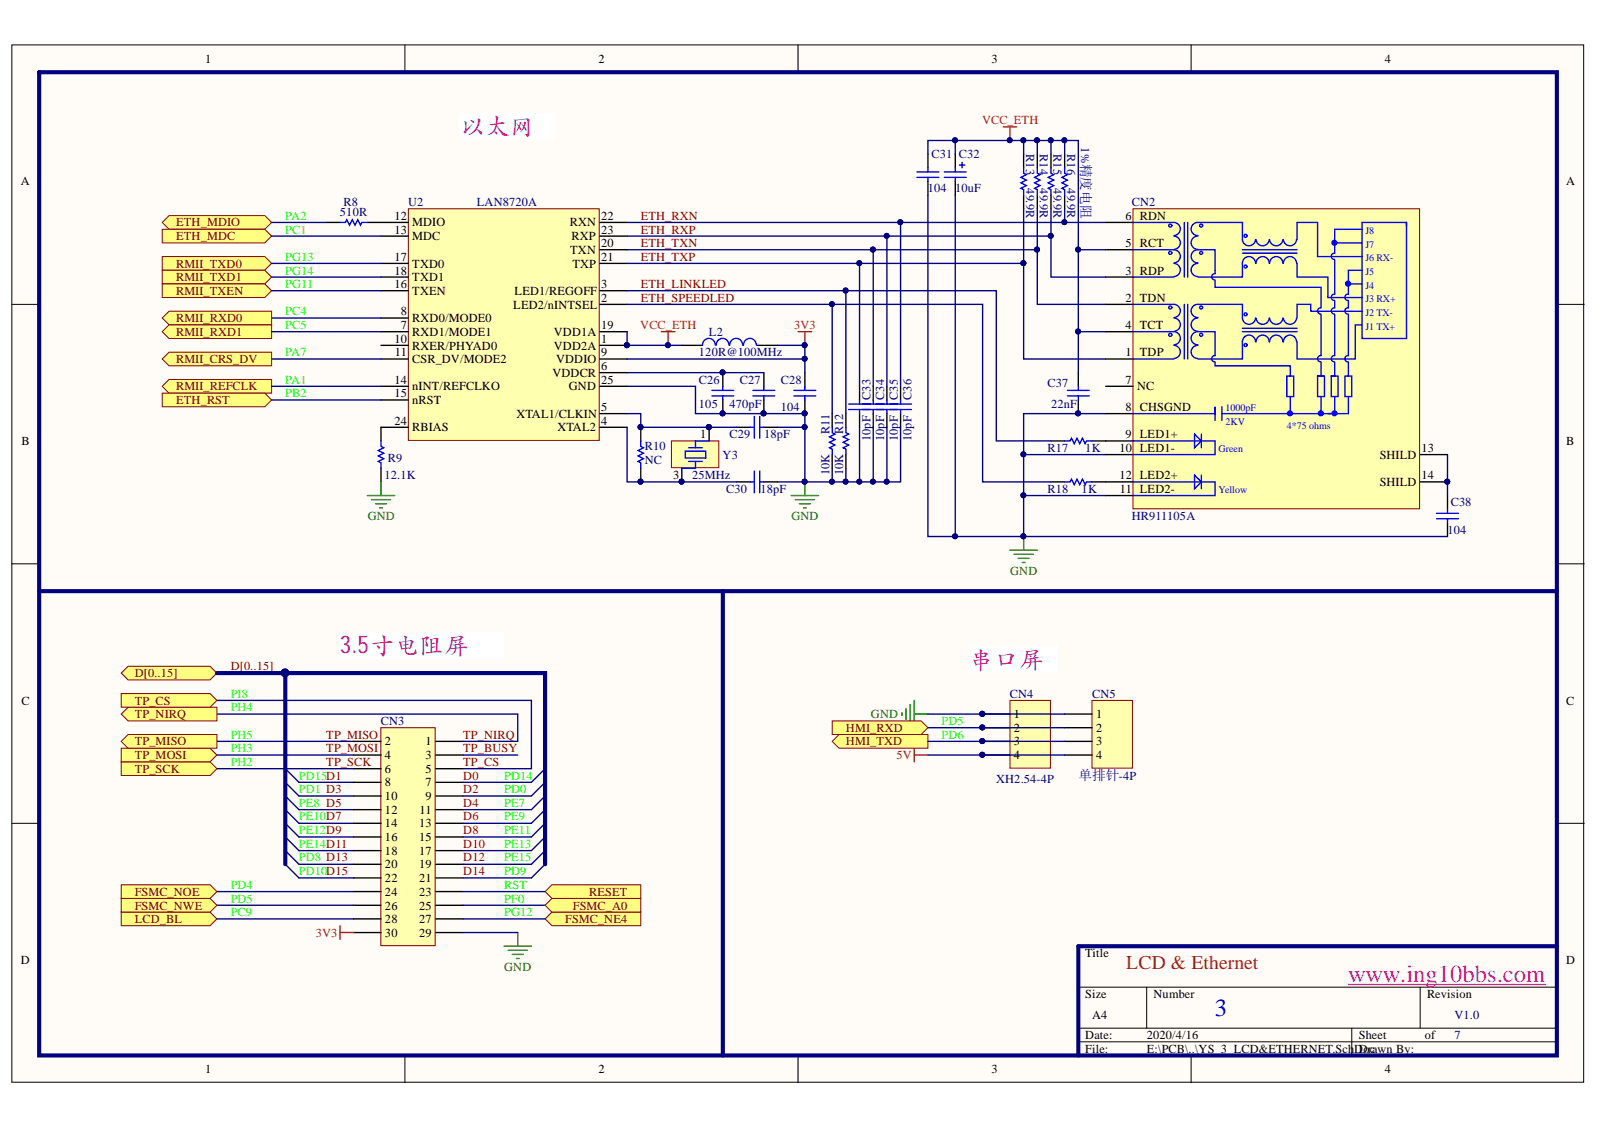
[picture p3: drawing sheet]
<svg xmlns="http://www.w3.org/2000/svg" width="297mm" height="210mm" viewBox="0 0 297 210" stroke-linecap="round" stroke-linejoin="round" font-family="sans-serif">
<defs><g id="words">
<g font-size="4.6" fill="#bf00bf">
<text x="85.4" y="24.9">以太网</text>
<text x="63.2" y="121.4">3.5寸电阻屏</text>
<text x="180.1" y="124">串口屏</text>
</g>
<text font-size="4.6" fill="#f0f" x="250.6" y="182.5">www.ing10bbs.com</text>
<text font-size="4.6" fill="#00f" x="225.8" y="188.9">3</text>
<text font-size="3.6" fill="#f00" x="209.3" y="180.2">LCD &amp; Ethernet</text>
<text font-size="2.5" fill="#000080" x="200.5" y="144.9">单排针-4P</text>
<g font-size="2.3">
<text x="38.1" y="11.7">1</text>
<text x="111.2" y="11.7">2</text>
<text x="184.3" y="11.7">3</text>
<text x="257.4" y="11.7">4</text>
<text x="3.9" y="34.5">A</text>
<text x="291.1" y="34.5">A</text>
<text x="73.3" y="40.8">12</text>
<text x="111.7" y="40.8">22</text>
<text x="209.2" y="40.8">6</text>
<text x="211.9" y="40.8">RDN</text>
<text x="73.3" y="43.4">13</text>
<text x="76.6" y="42.1">MDIO</text>
<text x="76.6" y="44.7">MDC</text>
<text x="105.9" y="42.1">RXN</text>
<text x="106" y="47.2">TXN</text>
<text x="106.2" y="44.7">RXP</text>
<text x="111.7" y="46">20</text>
<text x="111.7" y="43.4">23</text>
<text x="209.2" y="46">5</text>
<text x="211.9" y="46">RCT</text>
<text x="73.3" y="53.6">16</text>
<text x="73.3" y="48.5">17</text>
<text x="73.3" y="51">18</text>
<text x="76.6" y="49.8">TXD0</text>
<text x="76.6" y="52.3">TXD1</text>
<text x="106.4" y="49.8">TXP</text>
<text x="111.7" y="53.6">3</text>
<text x="111.7" y="48.5">21</text>
<text x="209.2" y="51">3</text>
<text x="211.9" y="51">RDP</text>
<text x="74.5" y="58.7">8</text>
<text x="76.6" y="59.9">RXD0/MODE0</text>
<text x="76.6" y="54.8">TXEN</text>
<text x="95.4" y="57.4">LED2/nINTSEL</text>
<text x="95.7" y="54.8">LED1/REGOFF</text>
<text x="111.7" y="56.1">2</text>
<text x="209.2" y="56.1">2</text>
<text x="211.9" y="56.1">TDN</text>
<text x="73.3" y="63.7">10</text>
<text x="74.5" y="61.2">7</text>
<text x="76.6" y="62.5">RXD1/MODE1</text>
<text x="76.6" y="65">RXER/PHYAD0</text>
<text x="102.9" y="65">VDD2A</text>
<text x="102.9" y="62.5">VDD1A</text>
<text x="111.7" y="63.7">1</text>
<text x="111.7" y="61.2">19</text>
<text x="209.2" y="61.2">4</text>
<text x="211.9" y="61.2">TCT</text>
<text x="73.3" y="71.3">14</text>
<text x="73.4" y="66.3">11</text>
<text x="76.6" y="67.5">CSR_DV/MODE2</text>
<text x="102.7" y="70.1">VDDCR</text>
<text x="103.4" y="67.5">VDDIO</text>
<text x="111.7" y="68.8">6</text>
<text x="111.7" y="66.3">9</text>
<text x="111.7" y="71.3">25</text>
<text x="209.2" y="66.3">1</text>
<text x="209.2" y="71.3">7</text>
<text x="211.9" y="66.3">TDP</text>
<text x="73.3" y="73.9">15</text>
<text x="76.6" y="72.6">nINT/REFCLKO</text>
<text x="76.6" y="75.1">nRST</text>
<text x="96" y="77.7">XTAL1/CLKIN</text>
<text x="105.7" y="72.6">GND</text>
<text x="111.7" y="76.4">5</text>
<text x="209.2" y="76.4">8</text>
<text x="211.4" y="72.6">NC</text>
<text x="211.9" y="76.4">CHSGND</text>
<text x="4" y="82.7">B</text>
<text x="73.3" y="78.9">24</text>
<text x="76.6" y="80.2">RBIAS</text>
<text x="103.6" y="80.2">XTAL2</text>
<text x="111.7" y="78.9">4</text>
<text x="130.2" y="81.5">1</text>
<text x="209.2" y="81.5">9</text>
<text x="211.9" y="81.5">LED1+</text>
<text x="291.1" y="82.7">B</text>
<text x="125.1" y="89.1">3</text>
<text x="208.1" y="84">10</text>
<text x="208.1" y="89.1">12</text>
<text x="211.9" y="84">LED1-</text>
<text x="211.9" y="89.1">LED2+</text>
<text x="256.5" y="85.3">SHILD</text>
<text x="264.2" y="84">13</text>
<text x="264.2" y="89.1">14</text>
<text x="208.2" y="91.6">11</text>
<text x="211.9" y="91.6">LED2-</text>
<text x="256.5" y="90.3">SHILD</text>
<text x="4" y="131">C</text>
<text x="291.1" y="131">C</text>
<text x="188.5" y="133.5">1</text>
<text x="188.5" y="136.1">2</text>
<text x="203.8" y="133.5">1</text>
<text x="203.8" y="136.1">2</text>
<text x="71.6" y="138.6">2</text>
<text x="71.6" y="141.1">4</text>
<text x="71.6" y="143.7">6</text>
<text x="79.1" y="138.6">1</text>
<text x="79.1" y="141.1">3</text>
<text x="79.1" y="143.7">5</text>
<text x="188.5" y="138.6">3</text>
<text x="188.5" y="141.1">4</text>
<text x="203.8" y="138.6">3</text>
<text x="203.8" y="141.1">4</text>
<text x="71.6" y="146.2">8</text>
<text x="71.6" y="148.7">10</text>
<text x="79.1" y="146.2">7</text>
<text x="79.1" y="148.7">9</text>
<text x="71.6" y="151.3">12</text>
<text x="71.6" y="153.8">14</text>
<text x="77.9" y="153.8">13</text>
<text x="78" y="151.3">11</text>
<text x="71.6" y="156.3">16</text>
<text x="71.6" y="158.9">18</text>
<text x="71.6" y="161.4">20</text>
<text x="77.9" y="156.3">15</text>
<text x="77.9" y="158.9">17</text>
<text x="77.9" y="161.4">19</text>
<text x="71.6" y="164">22</text>
<text x="71.6" y="166.6">24</text>
<text x="77.9" y="164">21</text>
<text x="77.9" y="166.6">23</text>
<text x="71.6" y="169.1">26</text>
<text x="71.6" y="171.6">28</text>
<text x="77.9" y="169.1">25</text>
<text x="77.9" y="171.6">27</text>
<text x="3.9" y="179.3">D</text>
<text x="71.6" y="174.2">30</text>
<text x="77.9" y="174.2">29</text>
<text x="201.7" y="178">Title</text>
<text x="291.1" y="179.3">D</text>
<text x="201.7" y="185.6">Size</text>
<text x="214.4" y="185.6">Number</text>
<text x="265.3" y="185.6">Revision</text>
<text x="203" y="189.4">A4</text>
<text x="201.7" y="193.2">Date:</text>
<text x="201.7" y="195.7">File:</text>
<text x="213.2" y="193.2">2020/4/16</text>
<text x="213.2" y="195.7">E:\PCB\..\YS_3_LCD&amp;ETHERNET.Sch</text>
<text x="251.7" y="195.7">DDorawn By:</text>
<text x="252.6" y="193.2">Sheet</text>
<text x="254.6" y="195.7">c</text>
<text x="264.9" y="193.2">of</text>
<text x="38.1" y="199.5">1</text>
<text x="111.2" y="199.5">2</text>
<text x="184.3" y="199.5">3</text>
<text x="257.4" y="199.5">4</text>
</g>
<g font-size="2.3" fill="#f00">
<text x="182.5" y="23.1">VCC_ETH</text>
<text x="119" y="61.2">VCC_ETH</text>
<text x="147.6" y="61.2">3V3</text>
<text x="166.6" y="141.1">5V</text>
<text x="58.7" y="174.2">3V3</text>
</g>
<g font-size="2.3" fill="#000080">
<text x="173.1" y="29.4">C31</text>
<text x="178.2" y="29.4">C32</text>
<text x="190.7" y="28.7" transform="rotate(90 190.7 28.7)">R13</text>
<text x="193.3" y="28.7" transform="rotate(90 193.3 28.7)">R14</text>
<text x="195.8" y="28.7" transform="rotate(90 195.8 28.7)">R15</text>
<text x="198.4" y="28.7" transform="rotate(90 198.4 28.7)">R16</text>
<text x="201" y="27.4" transform="rotate(90 201 27.4)">1%精度电阻</text>
<text x="172.5" y="35.7">104</text>
<text x="177.5" y="35.7">10uF</text>
<text x="190.7" y="35" transform="rotate(90 190.7 35)">49.9R</text>
<text x="193.3" y="35" transform="rotate(90 193.3 35)">49.9R</text>
<text x="195.8" y="35" transform="rotate(90 195.8 35)">49.9R</text>
<text x="198.4" y="35" transform="rotate(90 198.4 35)">49.9R</text>
<text x="63.2" y="40.2">510R</text>
<text x="63.9" y="38.3">R8</text>
<text x="75.9" y="38.3">U2</text>
<text x="88.6" y="38.3">LAN8720A</text>
<text x="210.4" y="38.3">CN2</text>
<text x="131.8" y="62.5">L2</text>
<text x="129.9" y="66.3">120R@100MHz</text>
<text x="129.9" y="71.3">C26</text>
<text x="137.5" y="71.3">C27</text>
<text x="145.1" y="71.3">C28</text>
<text x="194.7" y="71.9">C37</text>
<text x="129.9" y="75.8">105</text>
<text x="135.6" y="75.8">470pF</text>
<text x="145.1" y="76.4">104</text>
<text x="161.8" y="74.4" transform="rotate(-90 161.8 74.4)">C33</text>
<text x="164.3" y="74.4" transform="rotate(-90 164.3 74.4)">C34</text>
<text x="166.9" y="74.4" transform="rotate(-90 166.9 74.4)">C35</text>
<text x="169.4" y="74.4" transform="rotate(-90 169.4 74.4)">C36</text>
<text x="195.4" y="75.8">22nF</text>
<text x="119.9" y="83.8">R10</text>
<text x="135.6" y="81.5">C29</text>
<text x="142" y="81.5">18pF</text>
<text x="154.2" y="80.7" transform="rotate(-90 154.2 80.7)">R11</text>
<text x="156.7" y="80.7" transform="rotate(-90 156.7 80.7)">R12</text>
<text x="161.8" y="82" transform="rotate(-90 161.8 82)">10pF</text>
<text x="164.3" y="82" transform="rotate(-90 164.3 82)">10pF</text>
<text x="166.9" y="82" transform="rotate(-90 166.9 82)">10pF</text>
<text x="169.4" y="82" transform="rotate(-90 169.4 82)">10pF</text>
<text x="71.5" y="89.1">12.1K</text>
<text x="72.1" y="85.9">R9</text>
<text x="119.9" y="86.3">NC</text>
<text x="128.7" y="89.1">25MHz</text>
<text x="134.3" y="85.3">Y3</text>
<text x="154.2" y="88.3" transform="rotate(-90 154.2 88.3)">10K</text>
<text x="156.7" y="88.3" transform="rotate(-90 156.7 88.3)">10K</text>
<text x="194.7" y="84">R17</text>
<text x="201.7" y="84">1K</text>
<text x="135" y="91.6">C30</text>
<text x="141.3" y="91.6">18pF</text>
<text x="194.7" y="91.6">R18</text>
<text x="201.1" y="91.6">1K</text>
<text x="269.7" y="94.1">C38</text>
<text x="210.4" y="96.7">HR911105A</text>
<text x="269.1" y="99.2">104</text>
<text x="187.7" y="129.7">CN4</text>
<text x="203" y="129.7">CN5</text>
<text x="70.8" y="134.8">CN3</text>
<text x="185.2" y="145.6">XH2.54-4P</text>
<text x="270.3" y="189.4">V1.0</text>
<text x="270.3" y="193.2">7</text>
</g>
<g font-size="2.3" fill="#0f0">
<text x="53" y="40.8">PA2</text>
<text x="53" y="43.4">PC1</text>
<text x="53" y="48.5">PG13</text>
<text x="53" y="51">PG14</text>
<text x="53" y="53.6">PG11</text>
<text x="53" y="58.7">PC4</text>
<text x="53" y="61.2">PC5</text>
<text x="53" y="66.3">PA7</text>
<text x="53" y="71.3">PA1</text>
<text x="53" y="73.9">PB2</text>
<text x="42.9" y="129.7">PI8</text>
<text x="42.9" y="132.3">PH4</text>
<text x="42.9" y="137.3">PH5</text>
<text x="175" y="137.3">PD6</text>
<text x="175" y="134.8">PD5</text>
<text x="42.9" y="142.4">PH2</text>
<text x="42.9" y="139.9">PH3</text>
<text x="55.6" y="147.5">PD1 D3</text>
<text x="55.6" y="144.9">PD15D1</text>
<text x="93.7" y="147.5">PD0</text>
<text x="93.7" y="144.9">PD14</text>
<text x="55.6" y="150">PE8 D5</text>
<text x="55.6" y="152.5">PE10D7</text>
<text x="55.6" y="155.1">PE12D9</text>
<text x="93.7" y="150">PE7</text>
<text x="93.7" y="152.5">PE9</text>
<text x="93.7" y="155.1">PE11</text>
<text x="55.6" y="160.2">PD8 D13</text>
<text x="55.6" y="157.6">PE14D11</text>
<text x="93.7" y="157.6">PE13</text>
<text x="93.7" y="160.2">PE15</text>
<text x="42.9" y="165.3">PD4</text>
<text x="42.9" y="167.8">PD5</text>
<text x="55.6" y="162.7">PD10D15</text>
<text x="93.7" y="167.8">PF0</text>
<text x="93.7" y="162.7">PD9</text>
<text x="93.7" y="165.3">RST</text>
<text x="42.9" y="170.4">PC9</text>
<text x="93.7" y="170.4">PG12</text>
</g>
<g font-size="2.3" fill="#800000">
<text x="119.1" y="40.8">ETH_RXN</text>
<text x="32.7" y="42.1">ETH_MDIO</text>
<text x="32.7" y="44.7">ETH_MDC</text>
<text x="119.1" y="43.4">ETH_RXP</text>
<text x="119.1" y="46">ETH_TXN</text>
<text x="32.7" y="49.8">RMII_TXD0</text>
<text x="32.7" y="52.3">RMII_TXD1</text>
<text x="119.1" y="53.6">ETH_LINKLED</text>
<text x="119.1" y="48.5">ETH_TXP</text>
<text x="32.7" y="54.8">RMII_TXEN</text>
<text x="32.7" y="59.9">RMII_RXD0</text>
<text x="119.1" y="56.1">ETH_SPEEDLED</text>
<text x="32.7" y="62.5">RMII_RXD1</text>
<text x="32.7" y="67.5">RMII_CRS_DV</text>
<text x="32.7" y="72.6">RMII_REFCLK</text>
<text x="32.7" y="75.1">ETH_RST</text>
<text x="25" y="125.9">D[0..15]</text>
<text x="42.9" y="124.7">D[0..15]</text>
<text x="25" y="131">TP_CS</text>
<text x="25" y="133.5">TP_NIRQ</text>
<text x="60.6" y="137.3">TP_MISO</text>
<text x="86.1" y="137.3">TP_NIRQ</text>
<text x="157.2" y="136.1">HMI_RXD</text>
<text x="25" y="143.7">TP_SCK</text>
<text x="25" y="141.1">TP_MOSI</text>
<text x="25" y="138.6">TP_MISO</text>
<text x="60.6" y="142.4">TP_SCK</text>
<text x="60.6" y="139.9">TP_MOSI</text>
<text x="86.1" y="142.4">TP_CS</text>
<text x="86.1" y="139.9">TP_BUSY</text>
<text x="157.2" y="138.6">HMI_TXD</text>
<text x="86.1" y="144.9">D0</text>
<text x="86.1" y="147.5">D2</text>
<text x="86.1" y="150">D4</text>
<text x="86.1" y="152.5">D6</text>
<text x="86.1" y="155.1">D8</text>
<text x="86.1" y="157.6">D10</text>
<text x="86.1" y="160.2">D12</text>
<text x="25" y="166.6">FSMC_NOE</text>
<text x="86.1" y="162.7">D14</text>
<text x="109.5" y="166.6">RESET</text>
<text x="25" y="171.6">LCD_BL</text>
<text x="25" y="169.1">FSMC_NWE</text>
<text x="105.1" y="171.6">FSMC_NE4</text>
<text x="106.5" y="169.1">FSMC_A0</text>
</g>
<g font-size="2.3" fill="#008000">
<text x="68.3" y="96.7">GND</text>
<text x="147.1" y="96.7">GND</text>
<text x="187.8" y="106.9">GND</text>
<text x="161.9" y="133.5">GND</text>
<text x="93.7" y="180.5">GND</text>
</g>
<g font-size="1.9" fill="#00f">
<text x="253.8" y="46.1">J7</text>
<text x="253.8" y="43.5">J8</text>
<text x="253.8" y="53.7">J4</text>
<text x="253.8" y="51.1">J5</text>
<text x="253.8" y="48.6">J6 RX-</text>
<text x="253.8" y="58.7">J2 TX-</text>
<text x="253.8" y="56.2">J3 RX+</text>
<text x="253.8" y="61.3">J1 TX+</text>
<text x="227.8" y="76.5">1000pF</text>
<text x="227.8" y="79">2KV</text>
<text x="239.2" y="79.7">4*75 ohms</text>
<text x="226.5" y="84.1">Green</text>
<text x="226.5" y="91.7">Yellow</text>
</g>
</g></defs>
<g fill="#fffcf8" stroke="#000" stroke-width=".19">
<path d="M2.2 8.3h292.2v192.9h-292.2z"/>
<path d="M7.3 13.4h282v182.8h-282z"/>
</g>
<g fill="none" stroke="#000" stroke-width=".19">
<path d="M75.3 8.3v5.1M148.3 8.3v5.1M221.4 8.3v5.1M2.2 56.6h5.1M289.4 56.6h5.1M2.2 104.8h5.1M289.4 104.8h5.1M2.2 153.1h5.1M289.4 153.1h5.1M289.4 175.9h-89v20.3M75.3 196.2v5.1M148.3 196.2v5.1"/>
<path d="M200.4 183.5h89M200.4 191.2h89M200.4 193.7h89M213.1 183.5v7.7M221.4 196.2v5.1M251.3 191.2v5M264 183.5v7.7"/>
</g>
<path d="M93.7 175.9h5.1M94.5 176.7h3.5M95.2 177.4h2.1M96 178.2h.5M96.2 173.4v2.5" fill="none" stroke="#008000" stroke-width=".25"/>
<path d="M55.6 145.5h10.1M55.6 148h10.1M55.6 150.5h10.1M55.6 153.1h10.1M55.6 155.6h10.1M55.6 158.1h10.1M55.6 160.7h10.1M55.6 163.2h10.1" fill="none" stroke="#000080" stroke-width=".25"/>
<path d="M70.8 135.3h10.1v40.5h-10.1z" fill="#ffffb0" stroke="#800000" stroke-width=".19"/>
<g fill="none" stroke="#000" stroke-width=".25">
<path d="M65.7 137.8h5.1M81 137.8h5.1M65.7 140.4h5.1M65.7 142.9h5.1M65.7 145.5h5.1M65.7 148h5.1M65.7 150.5h5.1M65.7 153.1h5.1M65.7 155.6h5.1M65.7 158.1h5.1M81 140.4h5.1M81 142.9h5.1"/>
<path d="M81 145.5h5.1M81 148h5.1M81 150.5h5.1M81 153.1h5.1M81 155.6h5.1M81 158.1h5.1M65.7 160.7h5.1M65.7 163.2h5.1M65.7 165.8h5.1M65.7 168.3h5.1M65.7 170.8h5.1M65.7 173.4h5.1"/>
<path d="M81 160.7h5.1M81 163.2h5.1M81 165.8h5.1M81 168.3h5.1M81 170.8h5.1M81 173.4h5.1"/>
</g>
<path d="M86.1 160.7h12.7M86.1 163.2h12.7M86.1 173.4h10.1M86.1 168.3h15.2M86.1 165.8h15.2" fill="none" stroke="#000080" stroke-width=".25"/>
<path d="M101.3 170.8l1.3-1.2h16.5v2.5h-16.5z" fill-rule="evenodd" fill="#ffff80" stroke="#800000" stroke-width=".19"/>
<path d="M86.1 170.8h15.2" fill="none" stroke="#000080" stroke-width=".25"/>
<path d="M22.5 169.6h16.6l1.2 1.2-1.2 1.3h-16.6z" fill-rule="evenodd" fill="#ffff80" stroke="#800000" stroke-width=".19"/>
<g fill="none" stroke="#000080" stroke-width=".25">
<path d="M40.3 132.8h55.9v5h-10.1M40.3 130.2h58.5v12.7h-12.7M40.3 137.8h25.4M40.3 142.9h25.4M40.3 140.4h25.4M86.1 140.4h10.1M86.1 158.1h12.7M86.1 155.6h12.7M86.1 153.1h12.7M86.1 150.5h12.7M86.1 148h12.7M86.1 145.5h12.7"/>
<path d="M40.3 170.8h25.4"/>
</g>
<g fill="#ffff80" stroke="#800000" stroke-width=".19">
<path d="M22.5 141.6h16.6l1.2 1.3-1.2 1.3h-16.6z" fill-rule="evenodd"/>
<path d="M22.5 139.1h16.6l1.2 1.3-1.2 1.2h-16.6z" fill-rule="evenodd"/>
<path d="M22.5 137.8l1.3-1.2h16.5v2.5h-16.5z" fill-rule="evenodd"/>
<path d="M22.5 132.8l1.3-1.3h16.5v2.5h-16.5z" fill-rule="evenodd"/>
<path d="M22.5 128.9h16.6l1.2 1.3-1.2 1.3h-16.6z" fill-rule="evenodd"/>
</g>
<path d="M40.3 168.3h25.4M40.3 165.8h25.4" fill="none" stroke="#000080" stroke-width=".25"/>
<path d="M63.2 117.5h30.4v5h-30.4z" fill="#fff" stroke="#fff" stroke-width=".19"/>
<g fill="#ffff80" stroke="#800000" stroke-width=".19">
<path d="M22.5 167h16.6l1.2 1.3-1.2 1.3h-16.6z" fill-rule="evenodd"/>
<path d="M22.5 164.5h16.6l1.2 1.3-1.2 1.2h-16.6z" fill-rule="evenodd"/>
<path d="M22.5 125.1l1.3-1.2h15.3l1.2 1.2-1.2 1.3h-15.3z" fill-rule="evenodd"/>
<path d="M101.3 168.3l1.3-1.3h16.5v2.6h-16.5z" fill-rule="evenodd"/>
</g>
<path d="M187.7 130.2h7.6v12.6h-7.6z" fill="#ffffb0" stroke="#800000" stroke-width=".19"/>
<path d="M182.6 132.8h5.1M182.6 135.3h5.1M182.6 137.8h5.1M182.6 140.4h5.1" fill="none" stroke="#000" stroke-width=".25"/>
<g fill="#000080" stroke="#000080" stroke-width=".19">
<circle cx="182.6" cy="132.7" r=".47"/>
<circle cx="182.6" cy="135.2" r=".46"/>
<circle cx="182.6" cy="137.8" r=".46"/>
<circle cx="182.6" cy="140.3" r=".46"/>
</g>
<path d="M167.7 132.5v.5M168.4 131.7v2.1M169.2 131v3.5M169.9 130.2v5.1M169.9 132.8h2.6" fill="none" stroke="#008000" stroke-width=".25"/>
<path d="M169.9 139.1v2.5M169.9 140.4h2.6M63.2 172.1v2.5M63.2 173.4h2.5" fill="none" stroke="#f00" stroke-width=".25"/>
<g fill="#ffff80" stroke="#800000" stroke-width=".19">
<path d="M154.7 134h16.5l1.3 1.3-1.3 1.3h-16.5z" fill-rule="evenodd"/>
<path d="M154.7 137.8l1.3-1.2h16.5v2.5h-16.5z" fill-rule="evenodd"/>
</g>
<path d="M203 130.2h7.5v12.6h-7.5z" fill="#ffffb0" stroke="#800000" stroke-width=".19"/>
<path d="M197.9 132.8h5.1M197.9 135.3h5.1M197.9 137.8h5.1M197.9 140.4h5.1" fill="none" stroke="#000" stroke-width=".25"/>
<path d="M180.1 120.1h16.4v5h-16.4z" fill="#fff" stroke="#fff" stroke-width=".19"/>
<path d="M210.6 38.8h53.3v55.8h-53.3z" fill="#ffffb0" stroke="#800000" stroke-width=".19"/>
<g fill="none" stroke="#000" stroke-width=".25">
<path d="M205.5 56.6h5.1M205.5 51.5h5.1M205.5 46.4h5.1M205.5 41.4h5.1M205.5 66.7h5.1M205.5 61.7h5.1M205.5 71.8h5.1M205.5 76.9h5.1M195.4 82h2.5M195.4 89.6h2.5M203 82h7.6M203 89.6h7.6"/>
<path d="M205.5 84.5h5.1M205.5 92.1h5.1M264 84.5h5.1M264 89.6h5.1M269.1 92.1v2.6M269.1 97.2v2.6"/>
</g>
<g fill="#000080" stroke="#000080" stroke-width=".19">
<circle cx="269" cy="89.5" r=".46"/>
<circle cx="190.2" cy="99.7" r=".46"/>
</g>
<g fill="none" stroke="#00f" stroke-width=".25">
<path d="M210.6 41.4h7.6a1.22 1.22 0 0 1 1.2 1.2 1.22 1.22 0 0 1-1.1 1.2M210.6 46.4h7.6a1.22 1.22 0 0 1 1.2 1.2 1.22 1.22 0 0 1-1.1 1.3M210.6 56.6h7.6a1.22 1.22 0 0 1 1.2 1.2 1.22 1.22 0 0 1-1.1 1.2M210.6 51.5h7.6M218.2 43.9a1.23 1.23 0 0 1 1.2 1.2 1.23 1.23 0 0 1-1.1 1.3M218.2 49a1.22 1.22 0 0 1 1.2 1.2 1.22 1.22 0 0 1-1.1 1.2M218.2 59.1a1.23 1.23 0 0 1 1.2 1.2 1.23 1.23 0 0 1-1.1 1.3M220.1 41.4v10.1M220.1 56.6v10.1M220.8 41.4v10.1M220.8 56.6v10.1M222.7 49a1.22 1.22 0 0 0-1.3 1.2 1.22 1.22 0 0 0 1.3 1.2"/>
<path d="M222.7 46.4a1.22 1.22 0 0 0-1.3 1.3 1.22 1.22 0 0 0 1.3 1.2M222.7 43.9a1.23 1.23 0 0 0-1.3 1.2 1.23 1.23 0 0 0 1.3 1.3M222.7 41.4a1.22 1.22 0 0 0-1.3 1.2 1.22 1.22 0 0 0 1.3 1.2M222.7 59.1a1.23 1.23 0 0 0-1.3 1.3 1.23 1.23 0 0 0 1.3 1.2M222.7 56.6a1.22 1.22 0 0 0-1.3 1.2 1.22 1.22 0 0 0 1.3 1.2M222.7 46.4h3.2v4.5a.59 .59 0 0 0-.7 .5 .59 .59 0 0 0 .6 .6M222.7 41.4h8.2v3.1M222.7 56.6h8.2v2.5M225.9 52.1v1.3h19.7v3.8a.58 .58 0 0 0-.7 .6 .58 .58 0 0 0 .6 .6M230.9 46.4h10.2M230.9 47.1h10.2M233.4 44.5a1.22 1.22 0 0 1-1.2 1.2 1.22 1.22 0 0 1-1.3-1.1"/>
<path d="M233.4 59.1a1.22 1.22 0 0 1-1.2 1.2 1.22 1.22 0 0 1-1.3-1.1M233.4 48.9a1.22 1.22 0 0 0-1.3-1.2 1.22 1.22 0 0 0-1.2 1.3v2.5h-8.2M235.9 44.5a1.22 1.22 0 0 1-1.2 1.2 1.22 1.22 0 0 1-1.2-1.1M235.9 59.1a1.22 1.22 0 0 1-1.2 1.2 1.22 1.22 0 0 1-1.2-1.1M235.9 48.9a1.22 1.22 0 0 0-1.2-1.2 1.22 1.22 0 0 0-1.2 1.3M238.5 44.5a1.23 1.23 0 0 1-1.3 1.2 1.23 1.23 0 0 1-1.2-1.1M238.5 59.1a1.23 1.23 0 0 1-1.3 1.2 1.23 1.23 0 0 1-1.2-1.1M238.5 48.9a1.23 1.23 0 0 0-1.3-1.2 1.23 1.23 0 0 0-1.2 1.3M241 44.5a1.22 1.22 0 0 1-1.2 1.2 1.22 1.22 0 0 1-1.2-1.1M241 59.1a1.22 1.22 0 0 1-1.2 1.2 1.22 1.22 0 0 1-1.2-1.1M241 48.9a1.22 1.22 0 0 0-1.2-1.2 1.22 1.22 0 0 0-1.2 1.3M241.1 49v2.5h5.7v3.8h6.4"/>
<path d="M241.1 44.5v-3.1h3.8v6.3h8.3M245.6 58.5v7.6a.58 .58 0 0 0-.7 .6 .58 .58 0 0 0 .6 .6M248.1 58.5v7.6a.58 .58 0 0 0-.6 .6 .58 .58 0 0 0 .6 .6M248.1 56v1.2a.58 .58 0 0 0-.6 .6 .58 .58 0 0 0 .6 .6M248.1 48.3v6.4a.58 .58 0 0 0-.6 .6 .58 .58 0 0 0 .6 .6M248.1 45.2h5.1M250.6 58.5v7.6a.59 .59 0 0 0-.6 .6 .59 .59 0 0 0 .6 .6M250.6 56v1.2a.59 .59 0 0 0-.6 .6 .59 .59 0 0 0 .6 .6M250.6 52.8v1.9a.59 .59 0 0 0-.6 .6 .59 .59 0 0 0 .6 .6M253.2 57.9h-9.6v-1.3h-2.5v2.5M253.2 50.2h-2.6v2.6h2.6M253.2 42.6h-5.1v4.5a.58 .58 0 0 0-.6 .5 .58 .58 0 0 0 .6 .6"/>
<path d="M261.4 41.4v21.5h-8.2v-21.5h8.2v.6M210.6 76.9h15.3v-1.3v2.6M210.6 61.7h7.6a1.22 1.22 0 0 1 1.2 1.2 1.22 1.22 0 0 1-1.1 1.2M210.6 66.7h7.6M218.2 64.2a1.22 1.22 0 0 1 1.2 1.2 1.22 1.22 0 0 1-1.1 1.2M222.7 64.2a1.22 1.22 0 0 0-1.3 1.2 1.22 1.22 0 0 0 1.3 1.2M222.7 61.7a1.22 1.22 0 0 0-1.3 1.2 1.22 1.22 0 0 0 1.3 1.2M222.7 61.7h3.2v4.4a.58 .58 0 0 0-.7 .6 .58 .58 0 0 0 .6 .6M225.9 67.4v.6h13.9v1.9h.7v3.8h-1.3v-3.8h.6M227.1 75.6v2.6M227.1 76.9h20.4M230.9 61.7h10.2"/>
<path d="M230.9 61h10.2M233.4 63.5a1.22 1.22 0 0 0-1.3-1.2 1.22 1.22 0 0 0-1.2 1.3v3.1h-8.2M235.9 63.5a1.22 1.22 0 0 0-1.2-1.2 1.22 1.22 0 0 0-1.2 1.3M238.5 63.5a1.23 1.23 0 0 0-1.3-1.2 1.23 1.23 0 0 0-1.2 1.3M239.8 73.7v3.2M241 63.5a1.22 1.22 0 0 0-1.2-1.2 1.22 1.22 0 0 0-1.2 1.3M244.9 69.9h1.3v3.8h-1.3v-3.8h.7zM245.6 69.9h.6M245.6 67.4v2.5M245.6 73.7v3.2M248.1 67.4v2.5h.6v3.8h-1.2v-3.8h.6h-.6M248.1 73.7v3.2"/>
<path d="M250.6 73.7v3.2h-3.8M250.6 67.4v2.5h.7v3.8h-1.3v-3.8h.6M253.2 60.4h-1.3v6.3h-10.8v-3.1M197.9 89.6h1l.3-.5 .5 1 .5-1 .5 1 .5-1 .5 1 .3-.5h1M197.9 82h1l.3-.5 .5 1 .5-1 .5 1 .5-1 .5 1 .3-.5h1M210.6 89.6h15.3v2.5h-15.3M210.6 82h15.3v2.5h-15.3M222 88.3l1.3 1.3-1.3 1.3zM222 80.7l1.3 1.3-1.3 1.2zM223.3 80.7v2.5M223.3 88.3v2.6M267 96.5h4.1"/>
<path d="M267 95.4h4.1M269.1 94.7v.7M269.1 96.5v.7"/>
<circle cx="217.5" cy="47" r=".29"/>
<circle cx="217.5" cy="41.9" r=".29"/>
<circle cx="217.5" cy="57.2" r=".29"/>
<circle cx="223.3" cy="57.2" r=".28"/>
<circle cx="223.3" cy="47" r=".28"/>
<circle cx="223.3" cy="41.9" r=".28"/>
<circle cx="231.5" cy="49.6" r=".28"/>
<circle cx="231.5" cy="43.8" r=".28"/>
<circle cx="231.5" cy="58.4" r=".28"/>
<circle cx="217.5" cy="62.3" r=".29"/>
<circle cx="223.3" cy="62.3" r=".28"/>
<circle cx="231.5" cy="64.2" r=".28"/>
</g>
<g fill="none" stroke="#00f" stroke-width=".76">
<circle cx="248" cy="45.1" r=".18"/>
<circle cx="250.6" cy="52.7" r=".19"/>
<circle cx="239.8" cy="76.8" r=".18"/>
<circle cx="245.5" cy="76.8" r=".18"/>
<circle cx="248" cy="76.8" r=".18"/>
</g>
<path d="M190.3 99.8v2.5M187.7 102.3h5.1M188.5 103.1h3.6M189.3 103.8h2M190 104.6h.5" fill="none" stroke="#008000" stroke-width=".25"/>
<path d="M75.9 38.8h35.5v43.1h-35.5z" fill="#ffffb0" stroke="#800000" stroke-width=".19"/>
<g fill="none" stroke="#000" stroke-width=".25">
<path d="M190.3 28.7v2.5M190.3 36.3v2.5M192.8 28.7v2.5M192.8 36.3v2.5M195.4 28.7v2.5M195.4 36.3v2.5M197.9 28.7v2.5M197.9 36.3v2.5M70.8 54.1h5.1M70.8 59.1h5.1M70.8 41.4h5.1M70.8 43.9h5.1"/>
<path d="M70.8 49h5.1M70.8 51.5h5.1M111.5 56.6h5.1M111.5 54.1h5.1M111.5 41.4h5.1M111.5 43.9h5.1M111.5 49h5.1M111.5 46.4h5.1M70.8 64.2h5.1M70.8 79.4h5.1M70.8 61.7h5.1M70.8 66.7h5.1"/>
<path d="M70.8 71.8h5.1M70.8 74.4h5.1M111.5 64.2h5.1M111.5 79.4h5.1M111.5 76.9h5.1M111.5 69.3h5.1M111.5 61.7h5.1M111.5 66.7h5.1M111.5 71.8h5.1M119.1 79.4v2.6M126.7 64.2h3.8M134.4 69.3v2.5"/>
<path d="M134.4 74.4v2.5M136.9 79.4h2.5M140.7 64.2h3.8M142 79.4h2.5M142 69.3v2.5M142 74.4v2.5M200.4 69.3v2.5M200.4 74.4v2.5M119.1 87.1v2.5M136.9 89.6h2.5M142 89.6h2.5"/>
</g>
<g fill="#000080" stroke="#000080" stroke-width=".19">
<circle cx="116.5" cy="64.2" r=".46"/>
<circle cx="190.2" cy="48.9" r=".46"/>
<circle cx="192.8" cy="46.4" r=".47"/>
<circle cx="195.3" cy="43.8" r=".46"/>
<circle cx="197.8" cy="41.3" r=".46"/>
<circle cx="195.3" cy="26.1" r=".46"/>
<circle cx="187.7" cy="26.1" r=".46"/>
<circle cx="162.3" cy="46.4" r=".47"/>
<circle cx="192.8" cy="26.1" r=".46"/>
<circle cx="200.4" cy="46.4" r=".46"/>
<circle cx="200.4" cy="76.8" r=".46"/>
<circle cx="197.8" cy="26.1" r=".46"/>
<circle cx="200.4" cy="61.6" r=".46"/>
<circle cx="157.2" cy="54" r=".46"/>
<circle cx="154.6" cy="56.5" r=".46"/>
<circle cx="269" cy="89.5" r=".46"/>
<circle cx="149.6" cy="64.2" r=".46"/>
<circle cx="124.1" cy="64.2" r=".46"/>
<circle cx="141.9" cy="76.8" r=".46"/>
<circle cx="134.3" cy="69.2" r=".46"/>
<circle cx="134.3" cy="76.8" r=".46"/>
<circle cx="119.1" cy="79.4" r=".46"/>
<circle cx="119.1" cy="89.5" r=".46"/>
</g>
<g fill="none" stroke="#00f" stroke-width=".25">
<path d="M190.3 31.2v1l.5 .3-1 .5 1 .5-1 .5 1 .5-1 .5 .5 .3v1M192.8 31.2v1l.5 .3-1 .5 1 .5-1 .5 1 .5-1 .5 .5 .3v1M195.4 31.2v1l.5 .3-1.1 .5 1.1 .5-1.1 .5 1.1 .5-1.1 .5 .6 .3v1M197.9 31.2v1l.5 .3-1 .5 1 .5-1 .5 1 .5-1 .5 .5 .3v1M132.3 73.6h4.1M132.3 72.6h4.1M133 64.2a1.2 1.2 0 0 0-1.2-1.3 1.2 1.2 0 0 0-1.2 1.3M134.4 71.8v.8M134.4 73.6v.8M135.5 64.2a1.2 1.2 0 0 0-1.2-1.3 1.2 1.2 0 0 0-1.2 1.3M138 64.2a1.21 1.21 0 0 0-1.2-1.3 1.21 1.21 0 0 0-1.2 1.3M139.4 79.4h.8"/>
<path d="M140 73.6h4M140 72.6h4M140.2 77.4v4.1M140.6 64.2a1.2 1.2 0 0 0-1.2-1.3 1.2 1.2 0 0 0-1.2 1.3M141.2 77.4v4.1M141.2 79.4h.8M142 71.8v.8M142 73.6v.8M198.4 73.6h4.1M198.4 72.6h4.1M200.4 71.8v.8M200.4 73.6v.8"/>
<path d="M119.1 82v1l.5 .2-1 .6 1 .5-1 .5 1 .5-1 .5 .5 .2v1.1M139.4 89.6h.8M140.2 87.6v4M141.2 87.6v4M141.2 89.6h.8"/>
</g>
<g fill="none" stroke="#000080" stroke-width=".25">
<path d="M190.3 38.8v10.2M192.8 26.1v2.6M192.8 38.8v7.6M195.4 26.1v2.6M195.4 38.8v5.1M197.9 26.1h2.5v35.6h5.1M197.9 38.8v2.6M116.6 46.4h76.2v10.2h12.7M116.6 54.1h68.6v27.9h10.2M116.6 56.6h66v33h12.8M200.4 46.4h5.1M116.6 61.7v2.5h10.1"/>
<path d="M200.4 61.7v7.6M269.1 84.5v7.6"/>
</g>
<path d="M186.5 23.6h2.5M187.7 23.6v2.5M122.9 61.7h2.6M124.2 61.7v2.5M148.3 61.7h2.6M149.6 61.7v2.5" fill="none" stroke="#f00" stroke-width=".25"/>
<path d="M124.8 82h8.8v5h-8.8z" fill="#ffffb0" stroke="#800000" stroke-width=".19"/>
<path d="M172.5 28.7v2.5M172.5 33.7v2.6M177.6 28.7v2.5M177.6 33.7v2.6M70.8 79.4v2.6M131.8 79.4v2.6M149.6 69.3v2.5M149.6 74.4v2.5M70.8 87.1v2.5M126.7 87.1v2.5" fill="none" stroke="#000" stroke-width=".25"/>
<g fill="#000080" stroke="#000080" stroke-width=".19">
<circle cx="131.8" cy="79.4" r=".47"/>
<circle cx="126.7" cy="89.5" r=".46"/>
<circle cx="119.1" cy="89.5" r=".46"/>
<circle cx="119.1" cy="79.4" r=".46"/>
<circle cx="149.6" cy="79.4" r=".46"/>
<circle cx="149.6" cy="76.8" r=".46"/>
<circle cx="149.6" cy="66.7" r=".46"/>
<circle cx="149.6" cy="64.2" r=".46"/>
<circle cx="134.3" cy="69.2" r=".46"/>
<circle cx="177.5" cy="26.1" r=".46"/>
<circle cx="177.5" cy="99.7" r=".46"/>
<circle cx="190.2" cy="99.7" r=".46"/>
<circle cx="149.6" cy="89.5" r=".46"/>
</g>
<g fill="none" stroke="#00f" stroke-width=".25">
<path d="M170.5 33h4M170.5 32h4M172.5 31.2v.8M172.5 33v.7M175.5 33h4.1M175.5 32h4.1M177.6 31.2v.8M177.6 33v.7M178.3 30.7h1M178.8 30.2v1M147.6 73.6h4M147.6 72.6h4"/>
<path d="M149.6 71.8v.8M149.6 73.6v.8M70.8 82v1l.5 .2-1 .6 1 .5-1 .5 1 .5-1 .5 .5 .2v1.1M127.4 83.9h3.8v1.3h-3.8zM128 85.8h2.5M128 83.2h2.5M129.3 85.8v1.3h-2.6M131.8 82h-2.5v1.2"/>
</g>
<path d="M172.5 36.3v63.5h5.1M177.6 26.1h-5.1v2.6M177.6 36.3v63.5h12.7M116.6 79.4v10.2h20.3M116.6 76.9h2.5v2.5h17.8M116.6 69.3h25.4M144.5 64.2h5.1v2.5h-33M144.5 79.4h5.1M149.6 66.7v2.6" fill="none" stroke="#000080" stroke-width=".25"/>
<path d="M68.3 92.1h5.1M69 92.9h3.6M69.8 93.7h2M70.6 94.4h.5M70.8 89.6v2.5M147.1 92.1h5.1M147.8 92.9h3.6M148.6 93.7h2M149.4 94.4h.5M149.6 89.6v2.5" fill="none" stroke="#008000" stroke-width=".25"/>
<path d="M101.3 165.8l1.3-1.3h16.5v2.5h-16.5z" fill-rule="evenodd" fill="#ffff80" stroke="#800000" stroke-width=".19"/>
<path d="M50.5 74.4h20.3" fill="none" stroke="#000080" stroke-width=".25"/>
<path d="M60.7 41.4h2.5M68.3 41.4h2.5" fill="none" stroke="#000" stroke-width=".25"/>
<path d="M63.2 41.4h1l.3-.6 .5 1.1 .5-1.1 .5 1.1 .5-1.1 .5 1.1 .3-.5h1" fill="none" stroke="#00f" stroke-width=".25"/>
<path d="M30.2 41.4l1.2-1.3h17.8l1.3 1.3-1.3 1.2h-17.8z" fill-rule="evenodd" fill="#ffff80" stroke="#800000" stroke-width=".19"/>
<path d="M50.5 41.4h10.2" fill="none" stroke="#000080" stroke-width=".25"/>
<g fill="#ffff80" stroke="#800000" stroke-width=".19">
<path d="M30.2 42.6h19l1.3 1.3-1.3 1.3h-19z" fill-rule="evenodd"/>
<path d="M30.2 47.7h19l1.3 1.3-1.3 1.2h-19z" fill-rule="evenodd"/>
<path d="M30.2 50.2h19l1.3 1.3-1.3 1.3h-19z" fill-rule="evenodd"/>
<path d="M30.2 52.8h19l1.3 1.3-1.3 1.2h-19z" fill-rule="evenodd"/>
<path d="M30.2 59.1l1.2-1.2h19.1v2.5h-19.1z" fill-rule="evenodd"/>
<path d="M30.2 61.7l1.2-1.3h19.1v2.5h-19.1z" fill-rule="evenodd"/>
<path d="M30.2 66.7l1.2-1.2h19.1v2.5h-19.1z" fill-rule="evenodd"/>
<path d="M30.2 71.8l1.2-1.2h19.1v2.5h-19.1z" fill-rule="evenodd"/>
</g>
<g fill="none" stroke="#000080" stroke-width=".25">
<path d="M190.3 28.7v-2.6h7.6v2.6M190.3 26.1h-12.7v2.6M50.5 43.9h20.3M50.5 49h20.3M50.5 51.5h20.3M50.5 54.1h20.3M50.5 59.1h20.3M116.6 41.4h88.9M116.6 43.9h78.8v7.6h10.1M116.6 49h73.7v17.7h15.2M154.7 56.6v20.3M157.2 54.1v22.8"/>
<path d="M159.8 49v22.8M162.3 46.4v25.4M164.9 43.9v27.9M167.4 41.4v30.4M50.5 61.7h20.3M50.5 71.8h20.3M50.5 66.7h20.3M116.6 71.8h12.7v5.1h20.3v12.7h-5.1M159.8 79.4v10.2M162.3 79.4v10.2M164.9 79.4v10.2M167.4 79.4v10.2h-10.2"/>
<path d="M205.5 76.9h-15.2v22.9h78.8M154.7 87.1v2.5M157.2 87.1v2.5h-7.6M190.3 84.5h15.2M190.3 92.1h15.2M172.5 137.8h25.4M172.5 135.3h25.4M172.5 132.8h25.4M53 158.1l2.6 2.6M53 155.6l2.6 2.5M53 153.1l2.6 2.5M53 150.5l2.6 2.6"/>
<path d="M53 148l2.6 2.5M53 145.5l2.6 2.5M53 142.9l2.6 2.6M101.3 142.9l-2.5 2.6M101.3 145.5l-2.5 2.5M101.3 148l-2.5 2.5M101.3 150.5l-2.5 2.6M101.3 153.1l-2.5 2.5M101.3 155.6l-2.5 2.5M101.3 158.1l-2.5 2.6M172.5 140.4h25.4M53 160.7l2.6 2.5"/>
<path d="M101.3 160.7l-2.5 2.5"/>
</g>
<path d="M7.3 13.4h282.1v182.8h-282.1zM7.3 109.9h282.1M134.4 109.9v86.3M40.3 125.1h12.7v35.6M53 125.1h48.3v35.6M289.4 175.9h-89v20.3" fill="none" stroke="#000080" stroke-width=".76"/>
<g fill="#000080" stroke="#000080" stroke-width=".19">
<circle cx="53" cy="125.1" r=".71"/>
<circle cx="182.6" cy="140.3" r=".46"/>
<circle cx="182.6" cy="137.8" r=".46"/>
<circle cx="182.6" cy="135.2" r=".46"/>
<circle cx="182.6" cy="132.7" r=".47"/>
<circle cx="197.8" cy="26.1" r=".46"/>
<circle cx="195.3" cy="26.1" r=".46"/>
<circle cx="192.8" cy="26.1" r=".46"/>
<circle cx="190.2" cy="26.1" r=".46"/>
<circle cx="187.7" cy="26.1" r=".46"/>
<circle cx="177.5" cy="26.1" r=".46"/>
<circle cx="190.2" cy="84.5" r=".46"/>
<circle cx="200.4" cy="76.8" r=".46"/>
<circle cx="190.2" cy="92.1" r=".46"/>
<circle cx="190.2" cy="99.7" r=".46"/>
<circle cx="154.6" cy="56.5" r=".46"/>
<circle cx="157.2" cy="54" r=".46"/>
<circle cx="154.6" cy="89.5" r=".46"/>
<circle cx="134.3" cy="76.8" r=".46"/>
<circle cx="141.9" cy="76.8" r=".46"/>
<circle cx="149.6" cy="76.8" r=".46"/>
<circle cx="149.6" cy="79.4" r=".46"/>
<circle cx="149.6" cy="89.5" r=".46"/>
<circle cx="157.2" cy="89.5" r=".46"/>
<circle cx="159.7" cy="89.5" r=".46"/>
<circle cx="162.3" cy="89.5" r=".46"/>
<circle cx="164.8" cy="89.5" r=".46"/>
<circle cx="197.8" cy="41.3" r=".46"/>
<circle cx="167.3" cy="41.3" r=".46"/>
<circle cx="164.8" cy="43.8" r=".46"/>
<circle cx="195.3" cy="43.8" r=".46"/>
<circle cx="159.7" cy="48.9" r=".46"/>
<circle cx="190.2" cy="48.9" r=".46"/>
<circle cx="162.3" cy="46.4" r=".47"/>
</g>
<path d="M250.6 183h36.7" fill="none" stroke="#f0f" stroke-width=".25"/>
<path d="M154.7 76.9v2.5M157.2 76.9v2.5M159.8 71.8v2.6M159.8 76.9v2.5M162.3 71.8v2.6M162.3 76.9v2.5M164.9 71.8v2.6M164.9 76.9v2.5M167.4 71.8v2.6M167.4 76.9v2.5M154.7 84.5v2.6M157.2 84.5v2.6" fill="none" stroke="#000" stroke-width=".25"/>
<path d="M154.7 79.4v1.1l.5 .2-1 .5 1 .5-1 .5 1 .5-1 .5 .5 .3v1M157.2 79.4v1.1l.5 .2-1 .5 1 .5-1 .5 1 .5-1 .5 .5 .3v1M157.7 75.1h11.7M157.7 76.1h11.7M159.8 74.4v.7M159.8 76.1v.8M162.3 74.4v.7M162.3 76.1v.8M164.9 74.4v.7M164.9 76.1v.8M167.4 74.4v.7M167.4 76.1v.8" fill="none" stroke="#00f" stroke-width=".25"/>
<path d="M85.4 21h17.7v5h-17.7z" fill="#fff" stroke="#fff" stroke-width=".19"/>
<path d="M30.2 73.1h19l1.3 1.3-1.3 1.2h-19z" fill-rule="evenodd" fill="#ffff80" stroke="#800000" stroke-width=".19"/>
<use href="#words"/>
</svg>
